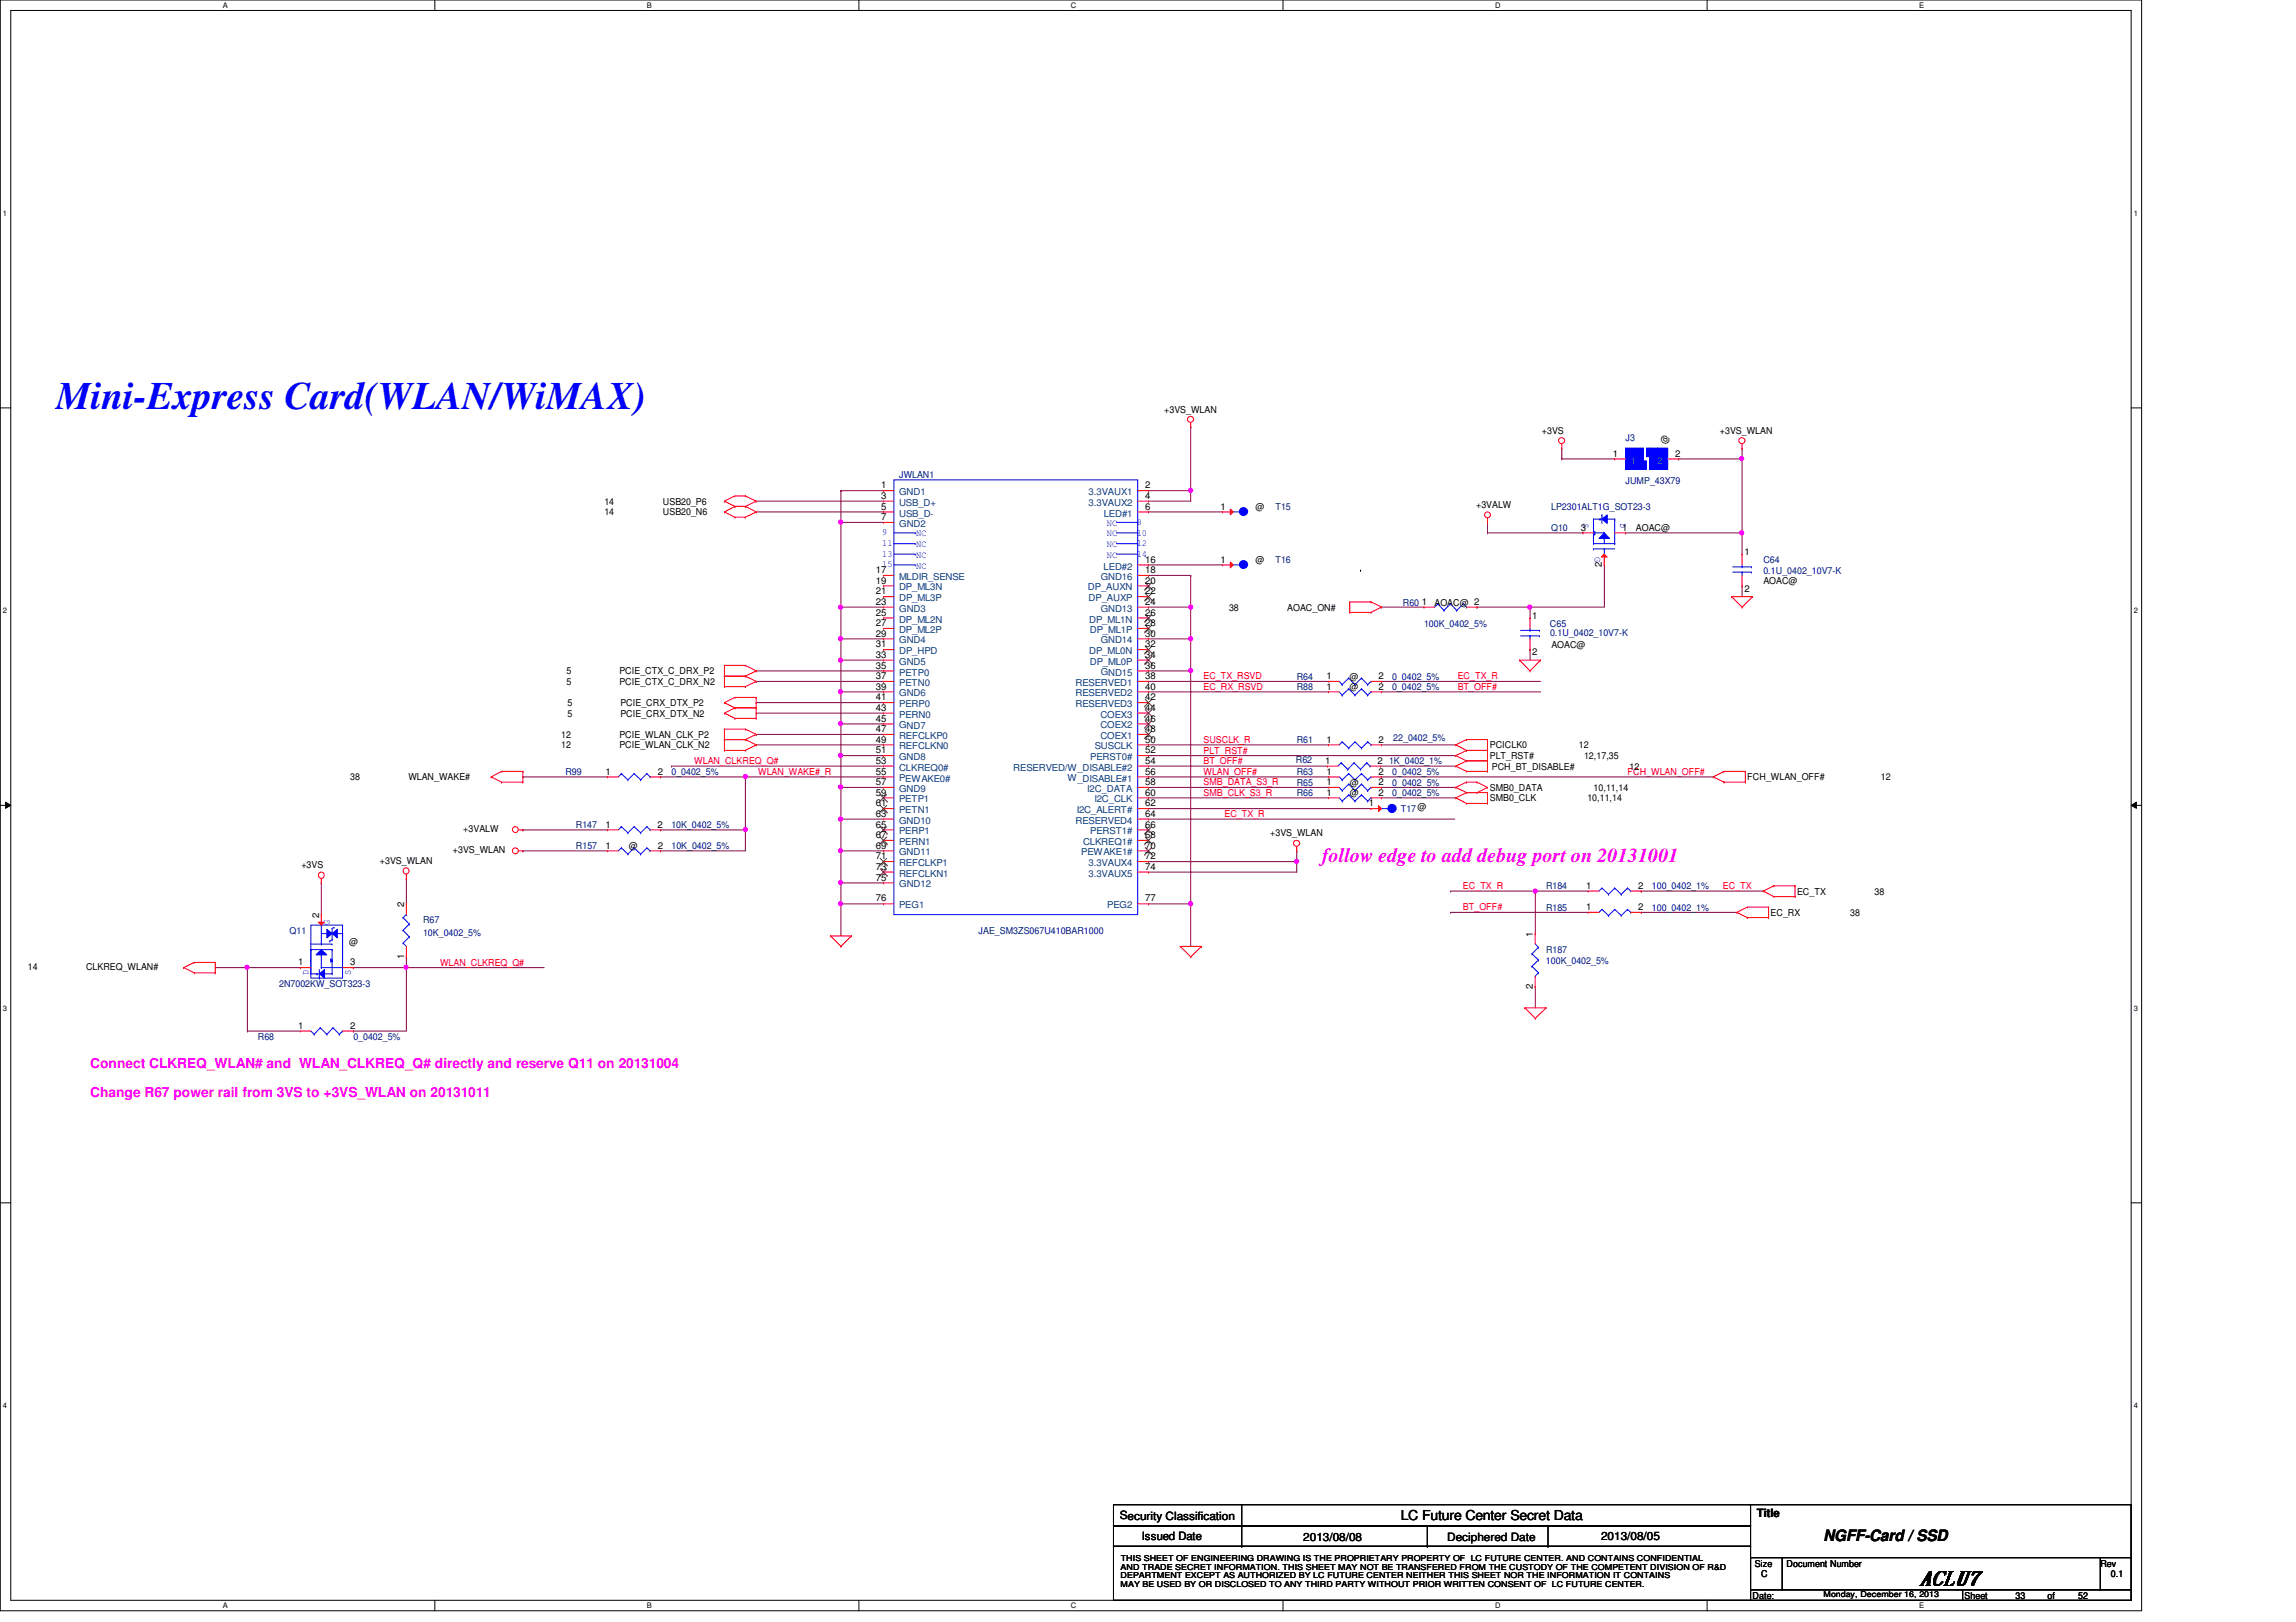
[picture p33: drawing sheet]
<svg xmlns="http://www.w3.org/2000/svg" width="297mm" height="210mm" viewBox="0 0 297 210" stroke-linecap="round" stroke-linejoin="round" font-family="sans-serif">
<defs><g id="words">
<text font-size="5" fill="#00f" x="7.3" y="52.9">Mini-Express Card(WLAN/WiMAX)</text>
<text font-size="2.6" fill="#f0f" x="171.1" y="111.6">follow edge to add debug port on 20131001</text>
<text font-size="2.6" x="248.3" y="205.1">ACLU7</text>
<text font-size="2" x="235.9" y="199.4">NGFF-Card / SSD</text>
<g font-size="1.8" fill="#f0f">
<text x="11.7" y="141.9">Change R67 power rail from 3VS to +3VS_WLAN on 20131011</text>
<text x="11.7" y="138.3">Connect CLKREQ_WLAN# and WLAN_CLKREQ_Q# directly and reserve Q11 on 20131004</text>
</g>
<text font-size="1.8" x="181.2" y="196.8">LC Future Center Secret Data</text>
<g font-size="1.5">
<text x="144.9" y="196.6">Security Classification</text>
<text x="227.3" y="196.3">Title</text>
<text x="147.7" y="199.3">Issued Date</text>
<text x="168.6" y="199.4">2013/08/08</text>
<text x="187.2" y="199.4">Deciphered Date</text>
<text x="207.1" y="199.3">2013/08/05</text>
</g>
<g font-size="1.2">
<text x="150.6" y="53.4">+3VS_WLAN</text>
<text x="199.5" y="56.1">+3VS</text>
<text x="208.6" y="59.1">1</text>
<text x="215.8" y="57.4" transform="rotate(-90 215.8 57.4)">@</text>
<text x="216.7" y="59.1">2</text>
<text x="222.5" y="56.1">+3VS_WLAN</text>
<text x="78.2" y="65.3">14</text>
<text x="85.8" y="65.3">USB20_P6</text>
<text x="114" y="63.2">1</text>
<text x="114" y="64.6">3</text>
<text x="114" y="66">5</text>
<text x="148.2" y="63.2">2</text>
<text x="148.2" y="64.6">4</text>
<text x="148.2" y="66">6</text>
<text x="157.9" y="66">1</text>
<text x="162.4" y="66">@</text>
<text x="191" y="65.7">+3VALW</text>
<text x="78.2" y="66.7">14</text>
<text x="85.8" y="66.7">USB20_N6</text>
<text x="114" y="67.3">7</text>
<text x="204.5" y="68.7">3</text>
<text x="209.9" y="68.7">1</text>
<text x="211.6" y="68.7">AOAC@</text>
<text x="225.7" y="71.9">1</text>
<text x="113.3" y="75.5">19</text>
<text x="113.3" y="74.2">17</text>
<text x="113.3" y="76.9">21</text>
<text x="148.2" y="72.8">16</text>
<text x="148.2" y="74.2">18</text>
<text x="148.2" y="75.5">20</text>
<text x="148.2" y="76.9">22</text>
<text x="157.9" y="72.8">1</text>
<text x="162.4" y="72.9">@</text>
<text x="207.3" y="73.4" transform="rotate(-90 207.3 73.4)">2</text>
<text x="225.7" y="76.6">2</text>
<text x="228.1" y="75.6">AOAC@</text>
<text x="113.3" y="79.7">25</text>
<text x="113.3" y="81">27</text>
<text x="113.3" y="83.8">31</text>
<text x="113.3" y="78.3">23</text>
<text x="113.3" y="82.4">29</text>
<text x="148.2" y="78.3">24</text>
<text x="148.2" y="79.7">26</text>
<text x="148.2" y="81">28</text>
<text x="148.2" y="82.4">30</text>
<text x="148.2" y="83.8">32</text>
<text x="159" y="79">38</text>
<text x="166.5" y="79">AOAC_ON#</text>
<text x="183.9" y="78.3">1</text>
<text x="185.6" y="78.4">AOAC@ 2</text>
<text x="198.2" y="80.1">1</text>
<text x="200.7" y="83.8">AOAC@</text>
<text x="73.3" y="88.6">5</text>
<text x="73.3" y="87.2">5</text>
<text x="80.1" y="87.2">PCIE_CTX_C_DRX_P2</text>
<text x="80.1" y="88.6">PCIE_CTX_C_DRX_N2</text>
<text x="113.3" y="86.5">35</text>
<text x="113.3" y="87.9">37</text>
<text x="113.3" y="85.1">33</text>
<text x="113.3" y="89.2">39</text>
<text x="148.2" y="87.9">38</text>
<text x="148.2" y="89.2">40</text>
<text x="148.2" y="85.1">34</text>
<text x="148.2" y="86.5">36</text>
<text x="171.6" y="87.9">1</text>
<text x="171.6" y="89.2">1</text>
<text x="174.6" y="88">@</text>
<text x="174.6" y="89.3">@</text>
<text x="178.3" y="87.9">2</text>
<text x="178.3" y="89.2">2</text>
<text x="198.2" y="84.8">2</text>
<text x="72.6" y="95.5">12</text>
<text x="73.4" y="91.4">5</text>
<text x="73.4" y="92.8">5</text>
<text x="80.1" y="95.5">PCIE_WLAN_CLK_P2</text>
<text x="80.3" y="92.8">PCIE_CRX_DTX_N2</text>
<text x="80.3" y="91.4">PCIE_CRX_DTX_P2</text>
<text x="113.3" y="94.7">47</text>
<text x="113.3" y="93.4">45</text>
<text x="113.3" y="90.6">41</text>
<text x="113.3" y="92">43</text>
<text x="148.2" y="90.6">42</text>
<text x="148.2" y="92">44</text>
<text x="148.2" y="93.4">46</text>
<text x="148.2" y="94.7">48</text>
<text x="45.3" y="101">38</text>
<text x="52.8" y="101">WLAN_WAKE#</text>
<text x="72.6" y="96.9">12</text>
<text x="78.4" y="100.2">1</text>
<text x="80.1" y="96.9">PCIE_WLAN_CLK_N2</text>
<text x="85.1" y="100.2">2</text>
<text x="113.3" y="96.1">49</text>
<text x="113.3" y="98.8">53</text>
<text x="113.3" y="100.2">55</text>
<text x="113.3" y="97.5">51</text>
<text x="113.3" y="101.6">57</text>
<text x="148.2" y="98.8">54</text>
<text x="148.2" y="101.6">58</text>
<text x="148.2" y="96.1">50</text>
<text x="148.2" y="97.5">52</text>
<text x="148.2" y="100.2">56</text>
<text x="171.4" y="98.8">1</text>
<text x="171.6" y="100.2">1</text>
<text x="171.6" y="96.1">1</text>
<text x="171.6" y="101.6">1</text>
<text x="174.6" y="101.7">@</text>
<text x="178.2" y="98.8">2</text>
<text x="178.3" y="96.1">2</text>
<text x="178.3" y="101.6">2</text>
<text x="178.3" y="100.2">2</text>
<text x="192.7" y="96.9">PCICLK0</text>
<text x="192.7" y="98.3">PLT_RST#</text>
<text x="193" y="99.6">PCH_BT_DISABLE#</text>
<text x="204.3" y="96.9">12</text>
<text x="204.9" y="98.3">12,17,35</text>
<text x="210.8" y="99.6">12</text>
<text x="226.1" y="101">FCH_WLAN_OFF#</text>
<text x="243.3" y="101">12</text>
<text x="59.9" y="107.7">+3VALW</text>
<text x="78.4" y="107.1">1</text>
<text x="85.1" y="107.1">2</text>
<text x="113.3" y="103">59</text>
<text x="113.3" y="104.4">61</text>
<text x="113.3" y="107.1">65</text>
<text x="113.3" y="105.7">63</text>
<text x="148.2" y="103">60</text>
<text x="148.2" y="105.7">64</text>
<text x="148.2" y="104.4">62</text>
<text x="148.2" y="107.1">66</text>
<text x="171.6" y="103">1</text>
<text x="174.6" y="103">@</text>
<text x="177.1" y="104.3">1</text>
<text x="178.3" y="103">2</text>
<text x="192.7" y="102.4">SMB0_DATA</text>
<text x="192.7" y="103.7">SMB0_CLK</text>
<text x="205.4" y="103.7">10,11,14</text>
<text x="206.2" y="102.4">10,11,14</text>
<text x="39" y="112.4">+3VS</text>
<text x="49.1" y="111.8">+3VS_WLAN</text>
<text x="58.6" y="110.4">+3VS_WLAN</text>
<text x="78.4" y="109.8">1</text>
<text x="81.4" y="109.9">@</text>
<text x="85.1" y="109.8">2</text>
<text x="113.3" y="108.5">67</text>
<text x="113.3" y="111.2">71</text>
<text x="113.3" y="112.6">73</text>
<text x="113.3" y="109.8">69</text>
<text x="113.3" y="114">75</text>
<text x="148.2" y="108.5">68</text>
<text x="148.2" y="111.2">72</text>
<text x="148.2" y="112.6">74</text>
<text x="148.2" y="109.8">70</text>
<text x="164.3" y="108.2">+3VS_WLAN</text>
<text x="41.3" y="118.7" transform="rotate(-90 41.3 118.7)">2</text>
<text x="52.3" y="117.4" transform="rotate(-90 52.3 117.4)">2</text>
<text x="113.3" y="116.7">76</text>
<text x="148.2" y="116.7">77</text>
<text x="205.2" y="115">1</text>
<text x="205.2" y="117.8">1</text>
<text x="211.9" y="115">2</text>
<text x="211.9" y="117.8">2</text>
<text x="229.1" y="118.5">EC_RX</text>
<text x="232.5" y="115.8">EC_TX</text>
<text x="239.4" y="118.5">38</text>
<text x="242.5" y="115.8">38</text>
<text x="3.6" y="125.5">14</text>
<text x="11.1" y="125.5">CLKREQ_WLAN#</text>
<text x="38.6" y="124.9">1</text>
<text x="45.2" y="122.3">@</text>
<text x="45.3" y="124.9">3</text>
<text x="52.3" y="124.1" transform="rotate(-90 52.3 124.1)">1</text>
<text x="198.3" y="121.2" transform="rotate(-90 198.3 121.2)">1</text>
<text x="198.3" y="128" transform="rotate(-90 198.3 128)">2</text>
<text x="38.6" y="133.1">1</text>
<text x="45.3" y="133.1">2</text>
<text x="227" y="202.7">Size</text>
<text x="231.1" y="202.7">Document Number</text>
<text x="271.7" y="202.7">Rev</text>
<text x="226.7" y="206.9">Date:</text>
<text x="227.8" y="204.1">C</text>
<text x="254.2" y="206.9">Sheet</text>
<text x="260.8" y="206.9">33</text>
<text x="264.9" y="206.9">of</text>
<text x="268.9" y="206.9">52</text>
<text x="273.1" y="204.1">0.1</text>
</g>
<g font-size="1.2" fill="#000080">
<text x="210.3" y="57.1">J3</text>
<text x="116.3" y="61.9">JWLAN1</text>
<text x="165" y="66">T15</text>
<text x="200.7" y="66">LP2301ALT1G_SOT23-3</text>
<text x="210.3" y="62.7">JUMP_43X79</text>
<text x="200.7" y="68.7">Q10</text>
<text x="165" y="72.9">T16</text>
<text x="228.1" y="72.9">C64</text>
<text x="228.1" y="74.3">0.1U_0402_10V7-K</text>
<text x="181.5" y="78.4">R60</text>
<text x="184.2" y="81.1">100K_0402_5%</text>
<text x="200.5" y="81.1">C65</text>
<text x="200.5" y="82.3">0.1U_0402_10V7-K</text>
<text x="167.8" y="88">R64</text>
<text x="167.8" y="89.3">R88</text>
<text x="180.1" y="88">0_0402_5%</text>
<text x="180.1" y="89.3">0_0402_5%</text>
<text x="180.3" y="95.9">22_0402_5%</text>
<text x="73.1" y="100.3">R99</text>
<text x="86.9" y="100.3">0_0402_5%</text>
<text x="167.6" y="98.8">R62</text>
<text x="167.8" y="96.2">R61</text>
<text x="167.8" y="100.3">R63</text>
<text x="167.8" y="101.7">R65</text>
<text x="179.7" y="98.9">1K_0402_1%</text>
<text x="180.1" y="100.3">0_0402_5%</text>
<text x="180.1" y="101.7">0_0402_5%</text>
<text x="74.5" y="107.1">R147</text>
<text x="86.9" y="107.1">10K_0402_5%</text>
<text x="167.8" y="103">R66</text>
<text x="180.1" y="103">0_0402_5%</text>
<text x="181.2" y="105.1">T17@</text>
<text x="74.5" y="109.9">R157</text>
<text x="86.9" y="109.9">10K_0402_5%</text>
<text x="54.7" y="119.5">R67</text>
<text x="200" y="117.8">R185</text>
<text x="200" y="115.1">R184</text>
<text x="213.7" y="115.1">100_0402_1%</text>
<text x="213.7" y="117.8">100_0402_1%</text>
<text x="37.5" y="120.9">Q11</text>
<text x="54.7" y="121.2">10K_0402_5%</text>
<text x="126.6" y="120.9">JAE_SM3ZS067U410BAR1000</text>
<text x="200" y="124.7">100K_0402_5%</text>
<text x="200" y="123.3">R187</text>
<text x="36.1" y="127.7">2N7002KW_SOT323-3</text>
<text x="33.4" y="134.6">R68</text>
<text x="45.7" y="134.6">0_0402_5%</text>
</g>
<g font-size="1.2" fill="#004080">
<text x="211" y="60">1</text>
<text x="214.4" y="60">2</text>
<text x="116.3" y="64.1">GND1</text>
<text x="116.3" y="65.4">USB_D+</text>
<text x="140.8" y="64.1">3.3VAUX1</text>
<text x="140.8" y="65.4">3.3VAUX2</text>
<text x="116.3" y="66.8">USB_D-</text>
<text x="116.3" y="68.2">GND2</text>
<text x="142.8" y="66.8">LED#1</text>
<text x="116.3" y="76.4">DP_ML3N</text>
<text x="116.3" y="75.1">MLDIR_SENSE</text>
<text x="116.3" y="77.8">DP_ML3P</text>
<text x="140.8" y="76.4">DP_AUXN</text>
<text x="140.8" y="77.8">DP_AUXP</text>
<text x="142.4" y="75.1">GND16</text>
<text x="142.8" y="73.7">LED#2</text>
<text x="116.3" y="80.6">DP_ML2N</text>
<text x="116.3" y="81.9">DP_ML2P</text>
<text x="116.3" y="83.3">GND4</text>
<text x="116.3" y="79.2">GND3</text>
<text x="140.9" y="80.6">DP_ML1N</text>
<text x="141" y="81.9">DP_ML1P</text>
<text x="142.4" y="83.3">GND14</text>
<text x="142.4" y="79.2">GND13</text>
<text x="116.3" y="84.7">DP_HPD</text>
<text x="116.3" y="86">GND5</text>
<text x="116.3" y="88.8">PETN0</text>
<text x="116.3" y="87.4">PETP0</text>
<text x="139.1" y="88.8">RESERVED1</text>
<text x="140.9" y="84.7">DP_ML0N</text>
<text x="141" y="86">DP_ML0P</text>
<text x="142.4" y="87.4">GND15</text>
<text x="116.3" y="95.6">REFCLKP0</text>
<text x="116.3" y="94.3">GND7</text>
<text x="116.3" y="92.9">PERN0</text>
<text x="116.3" y="91.5">PERP0</text>
<text x="116.3" y="90.1">GND6</text>
<text x="139.1" y="91.5">RESERVED3</text>
<text x="139.1" y="90.1">RESERVED2</text>
<text x="142.4" y="92.9">COEX3</text>
<text x="142.4" y="94.3">COEX2</text>
<text x="142.4" y="95.6">COEX1</text>
<text x="116.3" y="101.1">PEWAKE0#</text>
<text x="116.3" y="99.7">CLKREQ0#</text>
<text x="116.3" y="98.4">GND8</text>
<text x="116.3" y="97">REFCLKN0</text>
<text x="131.1" y="99.7">RESERVED/W_DISABLE#2</text>
<text x="138.1" y="101.1">W_DISABLE#1</text>
<text x="141" y="98.4">PERST0#</text>
<text x="141.6" y="97">SUSCLK</text>
<text x="116.3" y="102.5">GND9</text>
<text x="116.3" y="103.8">PETP1</text>
<text x="116.3" y="105.2">PETN1</text>
<text x="116.3" y="106.6">GND10</text>
<text x="116.3" y="108">PERP1</text>
<text x="139.1" y="106.6">RESERVED4</text>
<text x="139.3" y="105.2">I2C_ALERT#</text>
<text x="140.7" y="102.5">I2C_DATA</text>
<text x="141" y="108">PERST1#</text>
<text x="141.6" y="103.8">I2C_CLK</text>
<text x="116.3" y="109.3">PERN1</text>
<text x="116.3" y="110.7">GND11</text>
<text x="116.3" y="112.1">REFCLKP1</text>
<text x="116.3" y="113.4">REFCLKN1</text>
<text x="139.9" y="110.7">PEWAKE1#</text>
<text x="140.1" y="109.3">CLKREQ1#</text>
<text x="140.8" y="113.4">3.3VAUX5</text>
<text x="140.8" y="112.1">3.3VAUX4</text>
<text x="116.3" y="117.6">PEG1</text>
<text x="116.3" y="114.8">GND12</text>
<text x="143.2" y="117.6">PEG2</text>
</g>
<g font-size="1.2" fill="#00f">
<text x="114.1" y="69.3">9</text>
<text x="114.1" y="70.7">11</text>
<text x="118.5" y="69.4">NC</text>
<text x="118.5" y="70.8">NC</text>
<text x="143.2" y="69.4">NC</text>
<text x="143.2" y="70.8">NC</text>
<text x="143.2" y="68.1">NC</text>
<text x="147.1" y="69.3">10</text>
<text x="147.1" y="70.7">12</text>
<text x="147.1" y="67.9">8</text>
<text x="204.8" y="67.7" transform="rotate(90 204.8 67.7)">S</text>
<text x="209.6" y="67.7" transform="rotate(90 209.6 67.7)">D</text>
<text x="114.1" y="72.1">13</text>
<text x="114.1" y="73.4">15</text>
<text x="118.5" y="72.2">NC</text>
<text x="118.5" y="73.6">NC</text>
<text x="143.2" y="72.2">NC</text>
<text x="147.1" y="72.1">14</text>
<text x="206.3" y="72.1" transform="rotate(90 206.3 72.1)">G</text>
<text x="42.6" y="119.7" transform="rotate(-90 42.6 119.7)">G</text>
<text x="39.9" y="126.2" transform="rotate(-90 39.9 126.2)">D</text>
<text x="45.4" y="126.2" transform="rotate(-90 45.4 126.2)">S</text>
</g>
<g font-size="1.2" fill="#f00">
<text x="155.7" y="87.9">EC_TX_RSVD</text>
<text x="155.7" y="89.3">EC_RX_RSVD</text>
<text x="188.6" y="87.9">EC_TX_R</text>
<text x="188.6" y="89.3">BT_OFF#</text>
<text x="89.8" y="98.9">WLAN_CLKREQ_Q#</text>
<text x="98.1" y="100.3">WLAN_WAKE#_R</text>
<text x="155.7" y="98.9">BT_OFF#</text>
<text x="155.7" y="100.3">WLAN_OFF#</text>
<text x="155.7" y="96.1">SUSCLK_R</text>
<text x="155.7" y="97.5">PLT_RST#</text>
<text x="155.7" y="101.6">SMB_DATA_S3_R</text>
<text x="210.6" y="100.3">FCH_WLAN_OFF#</text>
<text x="155.7" y="103">SMB_CLK_S3_R</text>
<text x="158.4" y="105.7">EC_TX_R</text>
<text x="189.3" y="117.8">BT_OFF#</text>
<text x="189.3" y="115.1">EC_TX_R</text>
<text x="222.9" y="115.1">EC_TX</text>
<text x="56.9" y="125">WLAN_CLKREQ_Q#</text>
</g>
<g font-size="1.1">
<text x="145" y="203.1">AND TRADE SECRET INFORMATION. THIS SHEET MAY NOT BE TRANSFERED FROM THE CUSTODY OF THE COMPETENT DIVISION OF R&amp;D</text>
<text x="145" y="202">THIS SHEET OF ENGINEERING DRAWING IS THE PROPRIETARY PROPERTY OF LC FUTURE CENTER. AND CONTAINS CONFIDENTIAL</text>
<text x="145" y="204.2">DEPARTMENT EXCEPT AS AUTHORIZED BY LC FUTURE CENTER NEITHER THIS SHEET NOR THE INFORMATION IT CONTAINS</text>
<text x="145" y="205.3">MAY BE USED BY OR DISCLOSED TO ANY THIRD PARTY WITHOUT PRIOR WRITTEN CONSENT OF LC FUTURE CENTER.</text>
<text x="235.9" y="206.7">Monday, December 16, 2013</text>
</g>
<g font-size="1">
<text x="28.8" y="1">A</text>
<text x="83.7" y="1">B</text>
<text x="138.6" y="1">C</text>
<text x="193.4" y="1">D</text>
<text x="248.3" y="1">E</text>
<text x=".4" y="27.9">1</text>
<text x="276.1" y="27.9">1</text>
<text x=".4" y="79.4">2</text>
<text x="276.1" y="79.4">2</text>
<text x=".4" y="130.8">3</text>
<text x="276.1" y="130.8">3</text>
<text x=".4" y="182.2">4</text>
<text x="276.1" y="182.2">4</text>
<text x="28.8" y="208.1">A</text>
<text x="83.7" y="208.1">B</text>
<text x="138.6" y="208.1">C</text>
<text x="193.4" y="208.1">D</text>
<text x="248.3" y="208.1">E</text>
</g>
</g></defs>
<path d="M0 0h277.1v208.4h-277.1zM1.4 1.4h274.3v205.7h-274.3z" fill="none" stroke="#000" stroke-width=".13"/>
<g fill="#fff">
<path d="M28.8 .1h.7v1.1h-.7z"/>
<path d="M28.8 207.2h.7v1.1h-.7z"/>
</g>
<path d="M56.3 0v1.4M56.3 207.1v1.3" fill="none" stroke="#000" stroke-width=".13"/>
<g fill="#fff">
<path d="M83.7 .1h.6v1.1h-.6z"/>
<path d="M83.7 207.2h.6v1.1h-.6z"/>
</g>
<path d="M111.1 0v1.4M111.1 207.1v1.3" fill="none" stroke="#000" stroke-width=".13"/>
<g fill="#fff">
<path d="M138.6 .1h.7v1.1h-.7z"/>
<path d="M138.6 207.2h.7v1.1h-.7z"/>
</g>
<path d="M166 0v1.4M166 207.1v1.4" fill="none" stroke="#000" stroke-width=".13"/>
<g fill="#fff">
<path d="M193.4 .1h.7v1.1h-.7z"/>
<path d="M193.4 207.2h.7v1.1h-.7z"/>
</g>
<path d="M220.9 0v1.4M220.9 207.1v1.4" fill="none" stroke="#000" stroke-width=".13"/>
<g fill="#fff">
<path d="M248.3 .1h.6v1.1h-.6z"/>
<path d="M248.3 207.2h.6v1.1h-.6z"/>
<path d="M.4 27.1h.5v1.1h-.5z"/>
<path d="M276.1 27.1h.5v1.1h-.5z"/>
<path d="M.4 78.5h.5v1.1h-.5z"/>
<path d="M276.1 78.5h.5v1.1h-.5z"/>
</g>
<path d="M0 52.8h1.4M275.7 52.8h1.4" fill="none" stroke="#000" stroke-width=".13"/>
<g fill="#fff">
<path d="M.4 129.9h.5v1.1h-.5z"/>
<path d="M276.1 129.9h.5v1.1h-.5z"/>
</g>
<path d="M0 104.2h1.4M.7 103.8l.7 .4-.7 .4zM275.7 104.2l.7-.4v.8zM275.7 104.2h1.4" fill="none" stroke="#000" stroke-width=".13"/>
<path d="M.7 103.8l.7 .4-.7 .4zM275.7 104.2l.7-.4v.8z" fill="#000"/>
<g fill="#fff">
<path d="M.4 181.4h.5v1.1h-.5z"/>
<path d="M276.1 181.4h.5v1.1h-.5z"/>
</g>
<path d="M176 73.8h.1M0 155.7h1.4M275.7 155.7h1.4" fill="none" stroke="#000" stroke-width=".13"/>
<g fill="none" stroke="#800040" stroke-width=".13">
<path d="M202.1 59.4h6.8M202.1 58h.1M202.1 59.4h.1M202.1 58v1.4M178.7 78.6h5.5M178.7 78.6h.1M191.1 78.6h6.8M191.1 78.6h.1M192.4 67.6h.1M192.4 69h.1M192.4 67.6v1.4M192.4 69h12.4"/>
<path d="M225.4 75.8h.1M225.4 75.8v1.4M197.9 84.1h.1M197.9 84.1v1.3"/>
</g>
<circle cx="197.9" cy="78.6" r=".26" fill="#f0f"/>
<circle cx="197.9" cy="78.6" r=".26" fill="none" stroke="#f0f" stroke-width=".13"/>
<path d="M217.2 59.4h.1M217.2 59.4h8.2M225.4 58h.1M225.4 59.4h.1M225.4 58v13.7M197.9 78.6h.1M197.9 78.6v1.4M207.6 73.1h.1M207.6 73.1v5.5M210.3 69h.1M210.3 69h15.1M225.4 69h.1" fill="none" stroke="#800040" stroke-width=".13"/>
<circle cx="225.3" cy="69" r=".26" fill="#f0f"/>
<circle cx="225.3" cy="69" r=".26" fill="none" stroke="#f0f" stroke-width=".13"/>
<circle cx="225.3" cy="59.4" r=".26" fill="#f0f"/>
<circle cx="225.3" cy="59.4" r=".26" fill="none" stroke="#f0f" stroke-width=".13"/>
<path d="M197.9 78.6h9.7M197.9 78.6h.1M41.6 114.3h.1M41.6 114.3v4.1M32 125.2h.1M32 125.2v8.2M32 125.2h6.9M45.7 133.4h6.9M45.7 125.2h6.9M45.7 133.4h.1M45.7 125.2h.1" fill="none" stroke="#800040" stroke-width=".13"/>
<circle cx="32" cy="125.2" r=".26" fill="#f0f"/>
<circle cx="32" cy="125.2" r=".26" fill="none" stroke="#f0f" stroke-width=".13"/>
<path d="M32 133.4h.1M32 133.4h6.9M52.6 125.2h.1M52.6 125.2v8.2" fill="none" stroke="#800040" stroke-width=".13"/>
<circle cx="52.5" cy="125.2" r=".26" fill="#f0f"/>
<circle cx="52.5" cy="125.2" r=".26" fill="none" stroke="#f0f" stroke-width=".13"/>
<g fill="none" stroke="#800040" stroke-width=".13">
<path d="M97.8 66.3h16.5M97.8 64.9h16.5M97.8 66.3h.1M97.8 64.9h.1M108.8 63.5h.1M108.8 67.6h.1M108.8 63.5v4.1M108.8 63.5h5.5M108.8 67.6h5.5M86.9 99.1h27.4M86.9 99.1h.1M97.8 86.8h16.5"/>
<path d="M97.8 88.2h16.5M97.8 92.3h16.5M97.8 90.9h16.5M97.8 95h16.5M97.8 96.4h16.5M97.8 86.8h.1M97.8 88.2h.1M97.8 92.3h.1M97.8 90.9h.1M97.8 95h.1M97.8 96.4h.1M108.8 85.4h.1"/>
<path d="M108.8 85.4v4.1M52.6 113.7h.1M52.6 113.7v3.3M27.9 125.2h4.1M27.9 125.2h.1M52.6 123.8h.1M52.6 123.8v1.4M52.6 125.2h.1M52.6 125.2h17.8"/>
</g>
<circle cx="108.7" cy="85.4" r=".26" fill="#f0f"/>
<circle cx="108.7" cy="85.4" r=".26" fill="none" stroke="#f0f" stroke-width=".13"/>
<path d="M108.8 89.5h.1M108.8 89.5v4.2" fill="none" stroke="#800040" stroke-width=".13"/>
<circle cx="108.7" cy="89.5" r=".26" fill="#f0f"/>
<circle cx="108.7" cy="89.5" r=".26" fill="none" stroke="#f0f" stroke-width=".13"/>
<path d="M108.8 89.5h.1M108.8 93.7h.1M108.8 93.7v4.1M108.8 89.5h5.5" fill="none" stroke="#800040" stroke-width=".13"/>
<circle cx="108.7" cy="93.6" r=".26" fill="#f0f"/>
<circle cx="108.7" cy="93.6" r=".26" fill="none" stroke="#f0f" stroke-width=".13"/>
<path d="M108.8 93.7h.1M108.8 97.8h.1M108.8 97.8v4.1M108.8 93.7h5.5" fill="none" stroke="#800040" stroke-width=".13"/>
<circle cx="108.7" cy="97.7" r=".26" fill="#f0f"/>
<circle cx="108.7" cy="97.7" r=".26" fill="none" stroke="#f0f" stroke-width=".13"/>
<path d="M108.8 97.8h.1M108.8 97.8h5.5M108.8 101.9h.1M108.8 101.9v4.1" fill="none" stroke="#800040" stroke-width=".13"/>
<circle cx="108.7" cy="101.9" r=".26" fill="#f0f"/>
<circle cx="108.7" cy="101.9" r=".26" fill="none" stroke="#f0f" stroke-width=".13"/>
<path d="M108.8 101.9h.1M108.8 106h.1M108.8 117h.1M108.8 117v4.1M108.8 101.9h5.5M108.8 106h5.5M108.8 117h5.5" fill="none" stroke="#800040" stroke-width=".13"/>
<circle cx="108.7" cy="117" r=".26" fill="#f0f"/>
<circle cx="108.7" cy="117" r=".26" fill="none" stroke="#f0f" stroke-width=".13"/>
<path d="M108.8 114.3h.1M108.8 114.3v2.7" fill="none" stroke="#800040" stroke-width=".13"/>
<circle cx="108.7" cy="114.2" r=".26" fill="#f0f"/>
<circle cx="108.7" cy="114.2" r=".26" fill="none" stroke="#f0f" stroke-width=".13"/>
<path d="M108.8 78.6h.1M108.8 67.6h.1M108.8 67.6v11M108.8 78.6h5.5" fill="none" stroke="#800040" stroke-width=".13"/>
<circle cx="108.7" cy="67.6" r=".26" fill="#f0f"/>
<circle cx="108.7" cy="67.6" r=".26" fill="none" stroke="#f0f" stroke-width=".13"/>
<path d="M108.8 78.6h.1M108.8 78.6v4.1M108.8 82.7h.1M108.8 82.7h5.5" fill="none" stroke="#800040" stroke-width=".13"/>
<circle cx="108.7" cy="78.6" r=".26" fill="#f0f"/>
<circle cx="108.7" cy="78.6" r=".26" fill="none" stroke="#f0f" stroke-width=".13"/>
<path d="M108.8 85.4h.1M108.8 82.7h.1M108.8 82.7v2.7M108.8 85.4h5.5" fill="none" stroke="#800040" stroke-width=".13"/>
<circle cx="108.7" cy="82.7" r=".26" fill="#f0f"/>
<circle cx="108.7" cy="82.7" r=".26" fill="none" stroke="#f0f" stroke-width=".13"/>
<path d="M108.8 110.1h.1M108.8 106h.1M108.8 106v4.1M108.8 110.1h5.5" fill="none" stroke="#800040" stroke-width=".13"/>
<circle cx="108.7" cy="106" r=".26" fill="#f0f"/>
<circle cx="108.7" cy="106" r=".26" fill="none" stroke="#f0f" stroke-width=".13"/>
<path d="M108.8 114.3h.1M108.8 110.1h.1M108.8 110.1v4.2M108.8 114.3h5.5" fill="none" stroke="#800040" stroke-width=".13"/>
<circle cx="108.7" cy="110.1" r=".26" fill="#f0f"/>
<circle cx="108.7" cy="110.1" r=".26" fill="none" stroke="#f0f" stroke-width=".13"/>
<path d="M154 55.2h.1M154 55.2v9.7h-5.4M148.6 63.5h5.4M148.6 64.9h.1M148.6 63.5h.1M154 63.5h.1" fill="none" stroke="#800040" stroke-width=".13"/>
<circle cx="154" cy="63.5" r=".26" fill="#f0f"/>
<circle cx="154" cy="63.5" r=".26" fill="none" stroke="#f0f" stroke-width=".13"/>
<g fill="none" stroke="#800040" stroke-width=".13">
<path d="M148.6 66.3h9.6M148.6 73.1h9.6M148.6 66.3h.1M148.6 73.1h.1M148.6 96.4h.1M148.6 96.4h23.3M148.6 99.1h23.1M148.6 99.1h.1M148.6 97.8h.1M148.6 97.8h39.7M178.6 99.1h.1M178.6 99.1h9.7"/>
<path d="M178.7 96.4h9.6M178.7 96.4h.1M148.6 100.5h.1M148.6 100.5h23.3M148.6 101.9h23.3M148.6 103.3h23.3M148.6 101.9h.1M148.6 103.3h.1M148.6 117h5.4M148.6 117h.1M154 117h.1M154 117v5.5"/>
<path d="M167.8 111.5h.1M167.8 111.5v1.4M178.7 101.9h9.6M178.7 103.3h9.6M178.7 103.3h.1M178.7 101.9h.1M178.7 100.5h.1M178.7 100.5h43"/>
</g>
<circle cx="167.8" cy="111.5" r=".26" fill="#f0f"/>
<circle cx="167.8" cy="111.5" r=".26" fill="none" stroke="#f0f" stroke-width=".13"/>
<path d="M154 86.8h.1M154 86.8v30.2M148.6 112.9h19.2M148.6 111.5h.1M148.6 112.9h.1M148.6 104.6h.1M148.6 104.6h28.8M167.8 110.1h.1M167.8 110.1v1.4h-19.2" fill="none" stroke="#800040" stroke-width=".13"/>
<circle cx="154" cy="117" r=".26" fill="#f0f"/>
<circle cx="154" cy="117" r=".26" fill="none" stroke="#f0f" stroke-width=".13"/>
<circle cx="154" cy="86.8" r=".26" fill="#f0f"/>
<circle cx="154" cy="86.8" r=".26" fill="none" stroke="#f0f" stroke-width=".13"/>
<path d="M148.6 74.5h5.4M148.6 78.6h5.4M148.6 74.5h.1M148.6 78.6h.1M154 74.5h.1M154 78.6h.1M154 74.5v8.2h-5.4M148.6 82.7h.1" fill="none" stroke="#800040" stroke-width=".13"/>
<circle cx="154" cy="78.6" r=".26" fill="#f0f"/>
<circle cx="154" cy="78.6" r=".26" fill="none" stroke="#f0f" stroke-width=".13"/>
<path d="M148.6 86.8h.1M154 82.7h.1M154 82.7v4.1h-5.4" fill="none" stroke="#800040" stroke-width=".13"/>
<circle cx="154" cy="82.7" r=".26" fill="#f0f"/>
<circle cx="154" cy="82.7" r=".26" fill="none" stroke="#f0f" stroke-width=".13"/>
<path d="M96.4 100.5h17.9M96.4 100.5h.1" fill="none" stroke="#800040" stroke-width=".13"/>
<circle cx="96.4" cy="100.5" r=".26" fill="#f0f"/>
<circle cx="96.4" cy="100.5" r=".26" fill="none" stroke="#f0f" stroke-width=".13"/>
<path d="M85.5 107.4h10.9M85.5 107.4h.1" fill="none" stroke="#800040" stroke-width=".13"/>
<circle cx="96.4" cy="107.4" r=".26" fill="#f0f"/>
<circle cx="96.4" cy="107.4" r=".26" fill="none" stroke="#f0f" stroke-width=".13"/>
<g fill="none" stroke="#800040" stroke-width=".13">
<path d="M148.6 88.2h.1M148.6 88.2h23.3M148.6 89.5h.1M148.6 89.5h23.3M178.7 88.2h20.6M178.7 88.2h.1M178.7 89.5h.1M178.7 89.5h20.6M67.6 107.4h.1M67.6 110.1h.1M67.6 100.5h.1M67.6 100.5h11"/>
<path d="M67.6 110.1h11M67.6 107.4h11M85.5 100.5h10.9M85.5 100.5h.1M85.5 110.1h.1M96.4 107.4h.1M96.4 100.5h.1M96.4 100.5v9.6h-10.9M148.6 106h.1M148.6 106h39.6M198.6 115.3h6.9M198.6 115.3h.1"/>
</g>
<circle cx="198.6" cy="115.3" r=".26" fill="#f0f"/>
<circle cx="198.6" cy="115.3" r=".26" fill="none" stroke="#f0f" stroke-width=".13"/>
<path d="M187.7 118.1h.1M187.7 115.3h.1M187.7 118.1h17.8M187.7 115.3h10.9M198.6 115.3h.1M198.6 115.3v5.5M212.3 118.1h12.4M212.3 118.1h.1M212.3 115.3h.1M212.3 115.3h15.8M198.6 127.7h.1M198.6 127.7v2.7" fill="none" stroke="#800040" stroke-width=".13"/>
<g fill="none" stroke="#f00" stroke-width=".13">
<path d="M154 55.2h.1M154 54.7v.5M202.1 58h.1M202.1 57.4v.6M225.4 58h.1M225.4 57.4v.6M93.7 64.9l1.4 .6M93.7 64.9h.1M93.7 66.3h.1M93.7 66.3l1.4 .6M95.1 64.2h.1M95.1 64.2h1.3"/>
<path d="M95.1 65.5h1.3M95.1 64.2l-1.4 .7M95.1 65.5l-1.4 .8M95.1 65.5h.1M95.1 66.9h.1M95.1 66.9h1.3M96.4 64.2h.1M96.4 64.2l1.4 .7M96.4 65.5h.1M96.4 66.9h.1M96.4 65.5l1.4 .8M97.8 64.9h.1"/>
<path d="M97.8 64.9l-1.4 .6M97.8 66.3h.1M97.8 66.3l-1.4 .6M174.6 79.2h.1M174.6 77.9h.1M174.6 77.9h2.8M174.6 77.9v1.3M174.6 79.2h2.8M177.4 77.9h.1M177.4 79.2h.1M177.4 77.9l1.3 .7M178.7 78.6h.1"/>
<path d="M178.7 78.6l-1.3 .6M192.4 67.6h.1M192.4 67.1v.5M224 77.2h.1M224 77.2h2.7M224 77.2l1.4 1.4M225.4 78.6h.1M226.7 77.2h.1M226.7 77.2l-1.3 1.4M64.9 99.8h.1M64.9 99.8h2.7M64.9 99.8l-1.4 .7"/>
<path d="M67.6 99.8h.1M67.6 99.8v1.4M93.7 95.7h2.7M93.7 94.4h.1M93.7 94.4v2.7M93.7 94.4h2.7M93.7 97.1h2.7M93.7 97.1h.1M93.7 95.7h.1M93.7 92.3h.1M93.7 92.3l1.4 .7M93.7 90.9h.1"/>
<path d="M93.7 90.9l1.4 .7M93.7 86.1h.1M93.7 86.1v2.8M93.7 86.1h2.7M93.7 87.5h2.7M93.7 88.9h2.7M93.7 88.9h.1M93.7 87.5h.1M95.1 91.6l-1.4 .7M95.1 93h2.7M95.1 93h.1M95.1 91.6h2.7"/>
<path d="M95.1 90.3l-1.4 .6M95.1 90.3h.1M95.1 91.6h.1M95.1 90.3h2.7M96.4 94.4h.1M96.4 94.4l1.4 .6M96.4 95.7h.1M96.4 97.1h.1M96.4 95.7l1.4 .7M96.4 86.1h.1M96.4 86.1l1.4 .7M96.4 87.5h.1"/>
<path d="M96.4 88.9h.1M96.4 87.5l1.4 .7M97.8 95h.1M97.8 95l-1.4 .7M97.8 96.4h.1M97.8 96.4l-1.4 .7M97.8 93h.1M97.8 90.3h.1M97.8 91.6h.1M97.8 90.3v2.7M97.8 86.8h.1M97.8 86.8l-1.4 .7"/>
<path d="M97.8 88.2h.1M97.8 88.2l-1.4 .7M188.3 96.4l1.4 .7M188.3 96.4h.1M188.3 97.8l1.4 .7M188.3 97.8h.1M188.3 99.1h.1M188.3 99.1l1.4 .7M189.7 97.1h2.7M189.7 95.7h.1M189.7 97.1h.1M189.7 95.7h2.7"/>
<path d="M189.7 95.7l-1.4 .7M189.7 98.5h2.7M189.7 98.5h.1M189.7 97.1l-1.4 .7M189.7 99.8h.1M189.7 98.5l-1.4 .6M189.7 99.8h2.7M192.4 95.7h.1M192.4 97.1h.1M192.4 95.7v4.1M192.4 98.5h.1M192.4 99.8h.1"/>
<path d="M196.6 85.4l1.3 1.4M196.6 85.4h.1M196.6 85.4h2.7M197.9 86.8h.1M199.3 85.4h.1M199.3 85.4l-1.4 1.4M223 99.8l-1.3 .7M223 99.8h.1M223 99.8h2.8M225.8 99.8h.1M225.8 99.8v1.4M41.6 114.3h.1"/>
<path d="M41.6 113.7v.6M52.6 113.7h.1M52.6 113.2v.5M63.5 100.5l1.4 .7M63.5 100.5h.1M64.9 101.2h.1M64.9 101.2h2.7M67.1 110.1h.5M67.1 107.4h.5M67.6 101.2h.1M67.6 110.1h.1M67.6 107.4h.1"/>
<path d="M78.6 110.1h1.4M78.6 110.1h.1M84.1 110.1h1.4M85.5 110.1h.1M167.8 110.1h.1M167.8 109.6v.5M171.9 100.5h.1M171.9 100.5h1.4M177.4 100.5h1.3M178.7 100.5h.1M188.3 101.9l1.4 .7M188.3 101.9h.1"/>
<path d="M188.3 103.2l1.4 .8M188.3 103.2h.1M189.7 101.2h.1M189.7 101.2h1.4M189.7 102.6h2.7M189.7 101.2l-1.4 .7M189.7 104h2.7M189.7 102.6h.1M189.7 104h.1M189.7 102.6l-1.4 .6M191.1 101.2h.1M191.1 102.6h.1"/>
<path d="M191.1 101.2l1.3 .7M192.4 101.9h.1M192.4 101.9l-1.3 .7M192.4 102.6h.1M192.4 104h.1M192.4 102.6v1.4M221.7 100.5h.1M221.7 100.5l1.3 .7M223 101.2h.1M223 101.2h2.8M224.7 118.1l1.4 .6M224.7 118.1h.1"/>
<path d="M225.8 101.2h.1M226.1 118.7h2.7M226.1 117.4h.1M226.1 118.7h.1M226.1 117.4h2.7M226.1 117.4l-1.4 .7M228.1 115.3h.1M228.1 115.3l1.4 .7M228.8 117.4h.1M228.8 118.7h.1M228.8 117.4v1.3M229.5 116h2.7"/>
<path d="M229.5 114.6l-1.4 .7M229.5 114.6h.1M229.5 116h.1M229.5 114.6h2.7M232.2 114.6h.1M232.2 116h.1M232.2 114.6v1.4M23.7 125.2h.1M23.7 125.2l1.4 .7M25.1 124.5l-1.4 .7M25.1 125.9h.1M25.1 124.5h.1"/>
<path d="M25.1 124.5h2.8M25.1 125.9h2.8M27.9 124.5h.1M27.9 125.9h.1M27.9 124.5v1.4M107.4 121.1h.1M107.4 121.1h2.7M107.4 121.1l1.4 1.4M108.8 122.5h.1M110.1 121.1h.1M110.1 121.1l-1.3 1.4M152.7 122.5h.1"/>
<path d="M152.7 122.5h2.7M152.7 122.5l1.3 1.3M154 123.8h.1M155.4 122.5h.1M155.4 122.5l-1.4 1.3M197.3 130.4h.1M197.3 130.4h2.7M197.3 130.4l1.3 1.4M198.6 131.8h.1M200 130.4h.1M200 130.4l-1.4 1.4"/>
<circle cx="154" cy="54.3" r=".39"/>
<circle cx="202" cy="57" r=".39"/>
<circle cx="225.4" cy="57" r=".39"/>
<circle cx="192.4" cy="66.6" r=".38"/>
<circle cx="41.6" cy="113.3" r=".39"/>
<circle cx="52.5" cy="112.7" r=".39"/>
<circle cx="66.7" cy="110.1" r=".38"/>
<circle cx="66.7" cy="107.4" r=".38"/>
<circle cx="167.8" cy="109.1" r=".39"/>
</g>
<g fill="none" stroke="#000" stroke-width=".13">
<path d="M144.1 194.7h82.4v2.8h-82.4zM144.1 197.5h82.4v2.6h-82.4zM160.6 194.7v5.4M160.6 197.5h.1M184.6 197.5l.1 2.6M200.3 197.5v2.6M226.3 194.7h49.4M275.7 194.7v6.9M275.7 194.7h.1M144.1 200.1h82.4v7h-82.4zM160.6 200.1h.1M184.7 200.1h.1"/>
<path d="M200.3 200.1h.1M226.5 201.6h4.1v4.1h-4.1zM226.5 205.7h27.4v1.4h-27.4zM230.6 201.6h41.1v4.1h-41.1zM253.9 205.7h21.8v1.4h-21.8zM271.7 201.6h4v4.1h-4z"/>
</g>
<g fill="none" stroke="#00f" stroke-width=".13">
<path d="M80.4 109.7h.1M80.4 109.7l.8 .8M80.4 109.7l-.4 .4M81.2 110.5h.1M82 109.7l-.8 .8M82 109.7h.1M82 109.7l.9 .8M82.9 110.5h.1M83.7 109.7l-.8 .8M83.7 109.7h.1M83.7 109.7l.4 .4M84.1 110.1h.1"/>
<path d="M173.3 100.5l.3 .4M173.6 100.9h.1M174.5 100.1l-.9 .8M174.5 100.1h.1M174.5 100.1l.8 .8M175.3 100.9h.1M176.1 100.1l-.8 .8M176.1 100.1h.1M176.1 100.1l.8 .8M176.9 100.9h.1M177.4 100.5l-.5 .4M177.4 100.5h.1"/>
</g>
<path d="M40.9 123.6l.7-.7 .7 .7z" fill="#00f"/>
<path d="M40.9 123.6l.7-.7 .7 .7z" fill="none" stroke="#00f" stroke-width=".13"/>
<path d="M41.3 126l.7-.5v1.1z" fill="#00f"/>
<g fill="none" stroke="#00f" stroke-width=".13">
<path d="M40.2 122.9h.1M40.2 126h.1M40.2 122.9v3.1M40.2 122.9h2.8M40.2 122.2h2.8M40.2 126h1.1M41 126h.1M41.3 126.6h.1M41.3 125.5v1.1M41.3 126l.7-.5v1.1zM41.6 125.2h1.4M41.6 125.2h.1"/>
<path d="M41.6 123.6h.1M41.6 123.6v1.6M42 126h1M42 126h.1M42.7 121.8h.1M42.8 124.1h.2M42.8 124.1h.1M42.8 124.4h.1M42.8 124.1v.3M42.8 124.4h.2M43 122.9h.1M43 124.2h.1"/>
<path d="M43 122.2h.1M43 126h.1M43 124.4h.1M43 122.9v3.1M43 121.6h.1M43 121.6l-.3 .2M43.2 120h.1M43.2 120l-.2 .1v1.5"/>
</g>
<path d="M43 120.8l.6-.5v1.1z" fill="#00f"/>
<path d="M43 120.8l.6-.5v1.1z" fill="none" stroke="#00f" stroke-width=".13"/>
<path d="M42.3 120.3l.7 .5-.7 .6z" fill="#00f"/>
<path d="M40.2 119.7h4.1v6.9h-4.1zM41.6 119.7v2.5M41.6 122.2h.1M41.6 120.8h.7M42.3 120.3l.7 .5-.7 .6zM42.3 120.8h.1M43 125.2h1.3M43.6 120.8h.7M44.3 120.8h.1M44.3 124.2h.1M44.3 125.2h.1M44.3 120.8v3.4" fill="none" stroke="#00f" stroke-width=".13"/>
<path d="M41.2 119.3h.7l-.3 .4z" fill="#f00"/>
<g fill="none" stroke="#f00" stroke-width=".13">
<path d="M225.4 75.8h.1M225.4 74.5v1.3M225.4 71.7h.1M225.4 71.7v1.4M171.7 99.1h1.4M171.7 99.1h.1M177.2 99.1h1.4M178.6 99.1h.1M41.2 119.3h.7l-.3 .4zM41.6 118.4h.1M41.6 118.4v1.3M38.9 125.2h.1"/>
<path d="M38.9 125.2h1.3M44.3 125.2h1.4M45.7 125.2h.1"/>
</g>
<g fill="none" stroke="#00f" stroke-width=".13">
<path d="M224.1 74h2.5M224.1 73.4h2.5M225.4 73.4h.1M225.4 74h.1M225.4 73.1v.3M225.4 74v.5M226.6 74h.1M226.6 73.4h.1M173.5 98.7l-.4 .4M173.5 98.7h.1M173.5 98.7l.9 .9M174.4 99.6h.1"/>
<path d="M175.2 98.7h.1M175.2 98.7l.8 .9M175.2 98.7l-.8 .9M176 99.6h.1M176.8 98.7l-.8 .9M176.8 98.7h.1M176.8 98.7l.4 .4M177.2 99.1h.1"/>
</g>
<circle cx="160.9" cy="66.2" r=".52" fill="#00f"/>
<g fill="none" stroke="#00f" stroke-width=".13">
<path d="M159.5 66.3h.9M160.4 66.3h.1"/>
<circle cx="160.9" cy="66.2" r=".52"/>
</g>
<path d="M159.2 65.9l.3 .4-.3 .3z" fill="#f00"/>
<path d="M158.1 66.3h1.4M158.1 66.3h.1M159.2 65.9l.3 .4-.3 .3zM197.9 80h.1M197.9 80v1.3M171.9 96.4h.1M171.9 96.4h1.4M177.4 96.4h1.3M178.7 96.4h.1M197.9 84.1h.1M197.9 82.7v1.4" fill="none" stroke="#f00" stroke-width=".13"/>
<g fill="none" stroke="#00f" stroke-width=".13">
<path d="M173.6 96l-.3 .4M173.6 96h.1M173.6 96l.9 .8M174.5 96.8h.1M175.3 96l-.8 .8M175.3 96h.1M175.3 96l.8 .8M176.1 96.8h.1M176.9 96h.1M176.9 96l.5 .4M176.9 96l-.8 .8M177.4 96.4h.1"/>
<path d="M196.7 82.3h2.5M196.7 81.6h2.5M197.9 81.6h.1M197.9 82.3h.1M197.9 81.3v.3M197.9 82.3v.4M199.2 82.3h.1M199.2 81.6h.1"/>
</g>
<circle cx="160.9" cy="73.1" r=".52" fill="#00f"/>
<g fill="none" stroke="#00f" stroke-width=".13">
<path d="M159.5 73.1h.9M160.4 73.1h.1"/>
<circle cx="160.9" cy="73.1" r=".52"/>
</g>
<path d="M159.2 72.7l.3 .4-.3 .4z" fill="#f00"/>
<g fill="none" stroke="#f00" stroke-width=".13">
<path d="M158.2 73.1h1.3M158.2 73.1h.1M159.2 72.7l.3 .4-.3 .4zM184.2 78.6h1.4M184.2 78.6h.1M189.7 78.6h1.4M191.1 78.6h.1M52.6 117h.1M52.6 117v1.4M78.6 100.5h1.4M78.6 100.5h.1M84.1 100.5h1.4"/>
<path d="M85.5 100.5h.1M171.9 101.9h.1M171.9 101.9h1.4M177.4 101.9h1.3M178.7 101.9h.1M52.6 123.8h.1M52.6 122.5v1.3"/>
</g>
<g fill="none" stroke="#00f" stroke-width=".13">
<path d="M186 78.1l-.4 .5M186 78.1h.1M186 78.1l.8 .9M186.8 79h.1M187.7 78.1h.1M187.7 78.1l.8 .9M187.7 78.1l-.9 .9M188.5 79h.1M189.3 78.1h.1M189.3 78.1l.4 .5M189.3 78.1l-.8 .9M189.7 78.6h.1"/>
<path d="M52.1 118.7l.9 .9M52.1 118.7h.1M52.6 118.4l-.5 .3M52.6 118.4h.1M53 119.6h.1M53 119.6l-.9 .8M80.4 100.1h.1M80.4 100.1l.8 .8M80.4 100.1l-.4 .4M81.2 100.9h.1M82 100.1l-.8 .8M82 100.1h.1"/>
<path d="M82 100.1l.9 .8M82.9 100.9h.1M83.7 100.1l-.8 .8M83.7 100.1h.1M83.7 100.1l.4 .4M84.1 100.5h.1M173.3 101.9l.3 .4M173.6 102.3h.1M174.5 101.5l-.9 .8M174.5 101.5h.1M174.5 101.5l.8 .8M175.3 102.3h.1"/>
<path d="M176.1 101.5l-.8 .8M176.1 101.5h.1M176.1 101.5l.8 .8M176.9 102.3h.1M177.4 101.9h.1M177.4 101.9l-.5 .4M52.1 120.4l.9 .8M52.1 122h.1M52.1 120.4h.1M52.1 122l.5 .5M53 121.2h.1M53 121.2l-.9 .8"/>
</g>
<circle cx="180.1" cy="104.6" r=".54" fill="#00f"/>
<g fill="none" stroke="#00f" stroke-width=".13">
<path d="M178.7 104.6h.9M179.6 104.6h.1"/>
<circle cx="180.1" cy="104.6" r=".54"/>
</g>
<path d="M178.3 104.3l.4 .3-.4 .4z" fill="#f00"/>
<g fill="none" stroke="#f00" stroke-width=".13">
<path d="M114.3 75.8h1.3M114.3 75.8h.1M114.3 74.5h.1M114.3 74.5h1.3M114.3 63.5h1.3M114.3 63.5h.1M114.3 64.9h1.3M114.3 64.9h.1M114.3 66.2h1.3M114.3 66.2h.1M114.3 67.6h1.3M114.3 67.6h.1"/>
<path d="M114.3 77.2h.1M114.3 77.2h1.3M114.3 78.6h.1M114.3 78.6h1.3M114.3 80h1.3M114.3 80h.1M147.2 74.5h1.4M147.2 73.1h1.4M147.2 80h1.4M147.2 78.6h1.4M147.2 77.2h1.4M147.2 63.5h1.4"/>
<path d="M147.2 75.8h1.4M147.2 64.9h1.4M147.2 66.3h1.4M148.6 74.5h.1M148.6 73.1h.1M148.6 80h.1M148.6 78.6h.1M148.6 77.2h.1M148.6 63.5h.1M148.6 75.8h.1M148.6 64.9h.1M148.6 66.3h.1"/>
<path d="M114.3 99.1h1.3M114.3 99.1h.1M114.3 97.8h.1M114.3 97.8h1.3M114.3 96.4h1.3M114.3 96.4h.1M114.3 95h.1M114.3 95h1.3M114.3 93.7h1.3M114.3 93.7h.1M114.3 92.3h.1M114.3 92.3h1.3"/>
<path d="M114.3 90.9h.1M114.3 90.9h1.3M114.3 89.5h.1M114.3 89.5h1.3M114.3 81.3h.1M114.3 81.3h1.3M114.3 88.2h.1M114.3 88.2h1.3M114.3 82.7h.1M114.3 82.7h1.3M114.3 86.8h.1M114.3 86.8h1.3"/>
<path d="M114.3 84.1h1.3M114.3 84.1h.1M114.3 85.4h1.3M114.3 85.4h.1M147.2 90.9h1.4M147.2 92.3h1.4M147.2 93.7h1.4M147.2 95h1.4M147.2 96.4h1.4M147.2 89.5h1.4M147.2 97.8h1.4M147.2 88.2h1.4"/>
<path d="M147.2 99.1h1.4M147.2 86.8h1.4M147.2 85.4h1.4M147.2 84.1h1.4M147.2 82.7h1.4M147.2 81.3h1.4M148.6 90.9h.1M148.6 92.3h.1M148.6 93.7h.1M148.6 95h.1M148.6 96.4h.1M148.6 89.5h.1"/>
<path d="M148.6 97.8h.1M148.6 88.2h.1M148.6 99.1h.1M148.6 86.8h.1M148.6 85.4h.1M148.6 84.1h.1M148.6 82.7h.1M148.6 81.3h.1M171.9 88.2h.1M171.9 88.2h1.4M171.9 89.5h.1M171.9 89.5h1.4"/>
<path d="M177.4 88.2h1.3M177.4 89.5h1.3M178.7 88.2h.1M178.7 89.5h.1M78.6 107.4h.1M78.6 107.4h1.4M84.1 107.4h1.4M85.5 107.4h.1M114.3 117h1.3M114.3 117h.1M114.3 104.6h1.3M114.3 103.2h1.3"/>
<path d="M114.3 100.5h1.3M114.3 101.9h1.3M114.3 106h1.3M114.3 100.5h.1M114.3 101.9h.1M114.3 103.2h.1M114.3 104.6h.1M114.3 106h.1M114.3 107.4h1.3M114.3 107.4h.1M114.3 108.8h.1M114.3 108.8h1.3"/>
<path d="M114.3 110.1h1.3M114.3 110.1h.1M114.3 111.5h.1M114.3 111.5h1.3M114.3 112.9h1.3M114.3 112.9h.1M114.3 114.3h.1M114.3 114.3h1.3M147.2 117h1.4M147.2 100.5h1.4M147.2 101.9h1.4M147.2 103.2h1.4"/>
<path d="M147.2 112.9h1.4M147.2 104.6h1.4M147.2 111.5h1.4M147.2 106h1.4M147.2 110.1h1.4M147.2 107.4h1.4M147.2 108.8h1.4M148.6 117h.1M148.6 100.5h.1M148.6 101.9h.1M148.6 103.2h.1M148.6 112.9h.1"/>
<path d="M148.6 104.6h.1M148.6 111.5h.1M148.6 106h.1M148.6 110.1h.1M148.6 107.4h.1M148.6 108.8h.1M171.9 103.2h.1M171.9 103.2h1.4M177.4 103.2h1.3M177.4 104.6h1.3M177.4 104.6h.1M178.3 104.3l.4 .3-.4 .4z"/>
<path d="M178.7 103.2h.1M205.5 115.3h.1M205.5 115.3h1.4M205.5 118.1h1.4M205.5 118.1h.1M211 115.3h1.3M211 118.1h1.3M212.3 115.3h.1M212.3 118.1h.1M38.9 133.4h.1M38.9 133.4h1.3M44.3 133.4h1.4"/>
<path d="M45.7 133.4h.1"/>
</g>
<g fill="none" stroke="#00f" stroke-width=".13">
<path d="M115.6 69h2.8M115.6 70.4h2.8M115.6 71.7h2.8M115.6 73.1h2.8M115.6 62.1h31.6v56.3h-31.6zM118.4 69h.1M118.4 70.4h.1M118.4 71.7h.1M118.4 73.1h.1M144.4 69h2.8M144.4 70.4h2.8M144.4 71.7h2.8"/>
<path d="M144.4 67.6h2.8M147.2 67.6h.1M147.2 69h.1M147.2 70.4h.1M147.2 71.7h.1M173.3 88.2l.3 .4M173.3 89.5l.3 .5M173.6 88.6h.1M173.6 90h.1M174.5 87.8l-.9 .8M174.5 87.8h.1M174.5 87.8l.8 .8"/>
<path d="M174.5 89.1h.1M174.5 89.1l.8 .9M174.5 89.1l-.9 .9M175.3 88.6h.1M175.3 90h.1M176.1 87.8h.1M176.1 87.8l.8 .8M176.1 87.8l-.8 .8M176.1 89.1l-.8 .9M176.1 89.1h.1M176.1 89.1l.8 .9M176.9 88.6h.1"/>
<path d="M176.9 90h.1M177.4 88.2h.1M177.4 88.2l-.5 .4M177.4 89.5h.1M177.4 89.5l-.5 .5M80.4 107l-.4 .4M80.4 107h.1M80.4 107l.8 .8M81.2 107.8h.1M82 107l-.8 .8M82 107h.1M82 107l.9 .8"/>
<path d="M82.9 107.8h.1M83.7 107l-.8 .8M83.7 107h.1M83.7 107l.4 .4M84.1 107.4h.1M173.3 103.2l.3 .5M173.6 103.7h.1M174.5 102.9l-.9 .8M174.5 102.9h.1M174.5 102.9l.8 .8M175.3 103.7h.1M176.1 102.9l-.8 .8"/>
<path d="M176.1 102.9h.1M176.1 102.9l.8 .8M176.9 103.7h.1M177.4 103.2h.1M177.4 103.2l-.5 .5M207.2 114.9l-.3 .4M207.2 117.7l-.3 .4M207.2 114.9h.1M207.2 117.7h.1M207.2 114.9l.9 .8M207.2 117.7l.9 .8M208.1 115.7h.1"/>
<path d="M208.1 118.5h.1M208.9 114.9l-.8 .8M208.9 117.7l-.8 .8M208.9 114.9h.1M208.9 117.7h.1M208.9 114.9l.8 .8M208.9 117.7l.8 .8M209.7 115.7h.1M209.7 118.5h.1M210.6 114.9h.1M210.6 117.7h.1M210.6 114.9l.4 .4"/>
<path d="M210.6 117.7l.4 .4M210.6 114.9l-.9 .8M210.6 117.7l-.9 .8M211 115.3h.1M211 118.1h.1M40.2 133.4l.4 .5M40.6 133.9h.1M41.4 133h.1M41.4 133l.9 .9M41.4 133l-.8 .9M42.3 133.9h.1M43.1 133l-.8 .9"/>
<path d="M43.1 133h.1M43.1 133l.8 .9M43.9 133.9h.1M44.3 133.4h.1M44.3 133.4l-.4 .5"/>
</g>
<g fill="none" stroke="#804000" stroke-width=".13">
<path d="M148.1 77.7h.1M148.1 76.3h.1M148.2 79.5l.8 .9M148.2 76.8l.8 .9M148.2 75.4l.8 .9M149 79.5l-.9 .9M149 76.8l-.9 .9M149 75.4l-.9 .9M149 77.7h.1M149 76.3h.1M148.1 91.4h.1M148.1 92.7h.1"/>
<path d="M148.1 94.1h.1M148.1 95.5h.1M148.1 85.9h.1M148.1 84.5h.1M148.1 81.8h.1M148.1 80.4h.1M148.2 90.5l.8 .9M148.2 91.9l.8 .8M148.2 93.3l.8 .8M148.2 94.6l.8 .9M148.2 85l.8 .9M148.2 83.6l.8 .9"/>
<path d="M148.2 80.9l.8 .9M149 90.5l-.9 .9M149 91.9l-.9 .8M149 93.3l-.9 .8M149 94.6l-.9 .9M149 85l-.9 .9M149 83.6l-.9 .9M149 80.9l-.9 .9M149 91.4h.1M149 92.7h.1M149 94.1h.1M149 95.5h.1"/>
<path d="M149 85.9h.1M149 84.5h.1M149 81.8h.1M149 80.4h.1M113.8 103.7h.1M113.8 105.1h.1M113.8 107.9h.1M113.8 109.2h.1M113.8 112h.1M113.8 113.3h.1M113.9 102.8l.9 .9M113.9 104.2l.9 .9"/>
<path d="M113.9 107l.9 .9M113.9 108.3l.9 .9M113.9 111.1l.9 .9M113.9 112.4l.9 .9M114.7 102.8l-.9 .9M114.7 104.2l-.9 .9M114.7 107l-.9 .9M114.7 108.3l-.9 .9M114.7 111.1l-.9 .9M114.7 112.4l-.9 .9M114.8 103.7h.1M114.8 105.1h.1"/>
<path d="M114.8 107.9h.1M114.8 109.2h.1M114.8 112h.1M114.8 113.3h.1M148.1 110.6h.1M148.1 107.9h.1M148.1 109.2h.1M148.2 109.7l.8 .9M148.2 107l.8 .9M148.2 108.3l.8 .9M149 109.7l-.9 .9M149 107l-.9 .9"/>
<path d="M149 108.3l-.9 .9M149 110.6h.1M149 107.9h.1M149 109.2h.1"/>
</g>
<path d="M207.5 69l.7 .7h-1.3z" fill="#00f"/>
<path d="M207.5 69l.7 .7h-1.3z" fill="none" stroke="#00f" stroke-width=".13"/>
<path d="M207.3 67.2l.6-.6v1.1z" fill="#00f"/>
<g fill="none" stroke="#00f" stroke-width=".13">
<path d="M206.2 70.4h2.7M206.2 71h2.7M206.2 70.4h.1M206.2 69h.1M206.2 71h.1M206.2 67.2h.1M206.2 68.8h.1M206.2 67.2v3.2M206.2 69h1.3M206.2 67.2h1.1M206.2 69.1h.1M206.3 69.1h.1"/>
<path d="M206.3 68.8h.1M206.3 68.8v.3M207 67.2h.1M207.3 66.6h.1M207.3 66.6v1.1M207.3 67.2l.6-.6v1.1zM207.5 69h.1M207.5 69.7h.1M207.5 71h.1M207.5 69.7v.7M207.5 71v.7M207.9 67.2h1"/>
<path d="M207.9 67.2h.1M208.9 70.4h.1M208.9 67.2h.1M208.9 67.2v3.2"/>
</g>
<path d="M207.2 72.1l.3-.4 .4 .4z" fill="#f00"/>
<path d="M204.8 69h1.3M204.8 69h.1M207.2 72.1l.3-.4 .4 .4zM207.5 73.1h.1M207.5 71.7v1.4M208.9 69h1.4M210.3 69h.1" fill="none" stroke="#f00" stroke-width=".13"/>
<path d="M210.3 58h1.4v2.7h-1.4z" fill-rule="evenodd" fill="#00f"/>
<path d="M210.3 58h1.4v2.7h-1.4z" fill="none" stroke="#00f" stroke-width=".13"/>
<path d="M211.7 58h.9v2.7h-.9z" fill-rule="evenodd" fill="#00f"/>
<path d="M211.7 58h.9v2.7h-.9z" fill="none" stroke="#00f" stroke-width=".13"/>
<path d="M212.6 59.6h.4v1.1h-.4z" fill-rule="evenodd" fill="#00f"/>
<path d="M212.6 59.6h.4v1.1h-.4z" fill="none" stroke="#00f" stroke-width=".13"/>
<path d="M213 58h.4v1.1h-.4z" fill-rule="evenodd" fill="#00f"/>
<path d="M213 58h.4v1.1h-.4z" fill="none" stroke="#00f" stroke-width=".13"/>
<path d="M213.4 58h1v2.7h-1z" fill-rule="evenodd" fill="#00f"/>
<path d="M213.4 58h1v2.7h-1z" fill="none" stroke="#00f" stroke-width=".13"/>
<path d="M214.4 58h1.4v2.7h-1.4z" fill-rule="evenodd" fill="#00f"/>
<g fill="none" stroke="#00f" stroke-width=".13">
<path d="M214.4 58h1.4v2.7h-1.4zM198.2 123.4h.1M198.2 125h.1M198.2 123.4l.8 .8M198.2 125l.8 .9M198.6 126.3h.1M198.6 122.2l.4 .4M199 122.6h.1M199 124.2h.1M199 125.9h.1M199 122.6l-.8 .8M199 124.2l-.8 .8"/>
<path d="M199 125.9l-.4 .4"/>
</g>
<path d="M208.9 59.4h.1M208.9 59.4h1.4M215.8 59.4h1.4M217.2 59.4h.1M198.6 127.7h.1M198.6 126.3v1.4M198.6 120.8h.1M198.6 120.8v1.4" fill="none" stroke="#f00" stroke-width=".13"/>
<circle cx="197.9" cy="78.6" r=".26" fill="#f0f"/>
<circle cx="197.9" cy="78.6" r=".26" fill="none" stroke="#f0f" stroke-width=".13"/>
<circle cx="225.3" cy="69" r=".26" fill="#f0f"/>
<circle cx="225.3" cy="69" r=".26" fill="none" stroke="#f0f" stroke-width=".13"/>
<circle cx="225.3" cy="59.3" r=".26" fill="#f0f"/>
<circle cx="225.3" cy="59.3" r=".26" fill="none" stroke="#f0f" stroke-width=".13"/>
<circle cx="32" cy="125.2" r=".26" fill="#f0f"/>
<circle cx="32" cy="125.2" r=".26" fill="none" stroke="#f0f" stroke-width=".13"/>
<circle cx="52.5" cy="125.2" r=".26" fill="#f0f"/>
<circle cx="52.5" cy="125.2" r=".26" fill="none" stroke="#f0f" stroke-width=".13"/>
<circle cx="108.7" cy="85.4" r=".26" fill="#f0f"/>
<circle cx="108.7" cy="85.4" r=".26" fill="none" stroke="#f0f" stroke-width=".13"/>
<circle cx="108.7" cy="89.5" r=".26" fill="#f0f"/>
<circle cx="108.7" cy="89.5" r=".26" fill="none" stroke="#f0f" stroke-width=".13"/>
<circle cx="108.7" cy="93.6" r=".26" fill="#f0f"/>
<circle cx="108.7" cy="93.6" r=".26" fill="none" stroke="#f0f" stroke-width=".13"/>
<circle cx="108.7" cy="97.7" r=".26" fill="#f0f"/>
<circle cx="108.7" cy="97.7" r=".26" fill="none" stroke="#f0f" stroke-width=".13"/>
<circle cx="108.7" cy="101.8" r=".26" fill="#f0f"/>
<circle cx="108.7" cy="101.8" r=".26" fill="none" stroke="#f0f" stroke-width=".13"/>
<circle cx="108.7" cy="117" r=".26" fill="#f0f"/>
<circle cx="108.7" cy="117" r=".26" fill="none" stroke="#f0f" stroke-width=".13"/>
<circle cx="108.7" cy="114.2" r=".26" fill="#f0f"/>
<circle cx="108.7" cy="114.2" r=".26" fill="none" stroke="#f0f" stroke-width=".13"/>
<circle cx="108.7" cy="67.6" r=".26" fill="#f0f"/>
<circle cx="108.7" cy="67.6" r=".26" fill="none" stroke="#f0f" stroke-width=".13"/>
<circle cx="108.7" cy="78.6" r=".26" fill="#f0f"/>
<circle cx="108.7" cy="78.6" r=".26" fill="none" stroke="#f0f" stroke-width=".13"/>
<circle cx="108.7" cy="82.7" r=".26" fill="#f0f"/>
<circle cx="108.7" cy="82.7" r=".26" fill="none" stroke="#f0f" stroke-width=".13"/>
<circle cx="108.7" cy="106" r=".26" fill="#f0f"/>
<circle cx="108.7" cy="106" r=".26" fill="none" stroke="#f0f" stroke-width=".13"/>
<circle cx="108.7" cy="110.1" r=".26" fill="#f0f"/>
<circle cx="108.7" cy="110.1" r=".26" fill="none" stroke="#f0f" stroke-width=".13"/>
<circle cx="154" cy="63.5" r=".26" fill="#f0f"/>
<circle cx="154" cy="63.5" r=".26" fill="none" stroke="#f0f" stroke-width=".13"/>
<circle cx="167.8" cy="111.5" r=".26" fill="#f0f"/>
<circle cx="167.8" cy="111.5" r=".26" fill="none" stroke="#f0f" stroke-width=".13"/>
<circle cx="154" cy="117" r=".26" fill="#f0f"/>
<circle cx="154" cy="117" r=".26" fill="none" stroke="#f0f" stroke-width=".13"/>
<circle cx="154" cy="86.8" r=".26" fill="#f0f"/>
<circle cx="154" cy="86.8" r=".26" fill="none" stroke="#f0f" stroke-width=".13"/>
<circle cx="154" cy="78.6" r=".26" fill="#f0f"/>
<circle cx="154" cy="78.6" r=".26" fill="none" stroke="#f0f" stroke-width=".13"/>
<circle cx="154" cy="82.7" r=".26" fill="#f0f"/>
<circle cx="154" cy="82.7" r=".26" fill="none" stroke="#f0f" stroke-width=".13"/>
<circle cx="96.4" cy="100.5" r=".26" fill="#f0f"/>
<circle cx="96.4" cy="100.5" r=".26" fill="none" stroke="#f0f" stroke-width=".13"/>
<circle cx="96.4" cy="107.4" r=".26" fill="#f0f"/>
<circle cx="96.4" cy="107.4" r=".26" fill="none" stroke="#f0f" stroke-width=".13"/>
<circle cx="198.6" cy="115.3" r=".26" fill="#f0f"/>
<circle cx="198.6" cy="115.3" r=".26" fill="none" stroke="#f0f" stroke-width=".13"/>
<use href="#words"/>
</svg>
